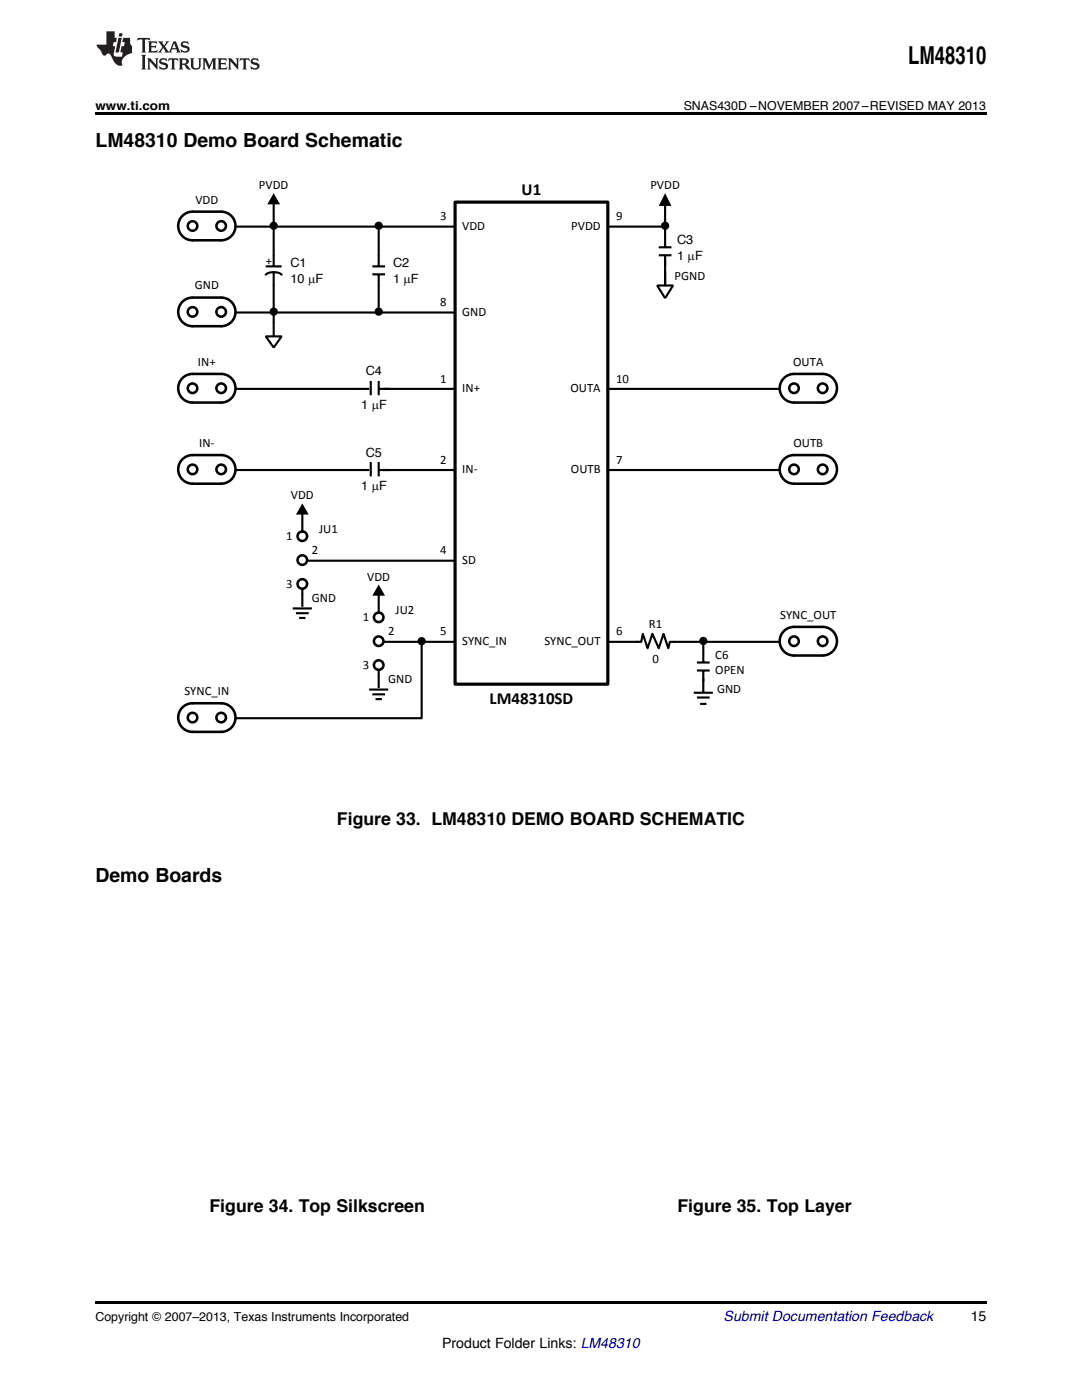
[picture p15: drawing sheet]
<svg xmlns="http://www.w3.org/2000/svg" width="216mm" height="279mm" viewBox="0 0 216 279" stroke-linecap="round" stroke-linejoin="round" font-family="sans-serif">
<defs><g id="words">
<text font-size="4.9" x="181.2" y="12.8">LM48310</text>
<g font-size="3.9">
<text x="19" y="29.3">LM48310 Demo Board Schematic</text>
<text x="19" y="176">Demo Boards</text>
</g>
<g font-size="3.5">
<text x="67.2" y="164.7">Figure 33. LM48310 DEMO BOARD SCHEMATIC</text>
<text x="41.8" y="242">Figure 34. Top Silkscreen</text>
<text x="135.2" y="242">Figure 35. Top Layer</text>
</g>
<g font-size="3.4">
<text x="104.1" y="39">U1</text>
<text x="97.7" y="140.4">LM48310SD</text>
</g>
<text font-size="2.8" fill="#0000c8" x="144.4" y="263.6">Submit Documentation Feedback</text>
<g font-size="2.8">
<text x="193.7" y="263.6">15</text>
<text x="88.2" y="269">Product Folder Links: LM48310</text>
</g>
<g font-size="2.5">
<text x="19" y="21.9">www.ti.com</text>
<text x="136.4" y="21.9">SNAS430D –NOVEMBER 2007–REVISED MAY 2013</text>
<text x="39" y="40.6">VDD</text>
<text x="51.7" y="37.8">PVDD</text>
<text x="129.8" y="37.8">PVDD</text>
<text x="87.9" y="44">3</text>
<text x="92.2" y="45.9">VDD</text>
<text x="114" y="45.9">PVDD</text>
<text x="123" y="44">9</text>
<text x="53" y="52.9">+</text>
<text x="57.9" y="53.4">C1</text>
<text x="78.4" y="53.4">C2</text>
<text x="135.1" y="48.7">C3</text>
<text x="135.1" y="51.8">1 PF</text>
<text x="38.9" y="57.8">GND</text>
<text x="57.9" y="56.4">10 PF</text>
<text x="78.4" y="56.4">1 PF</text>
<text x="134.6" y="55.9">PGND</text>
<text x="87.9" y="61.1">8</text>
<text x="92.2" y="63">GND</text>
<text x="39.5" y="73">IN+</text>
<text x="73" y="74.9">C4</text>
<text x="87.9" y="76.3">1</text>
<text x="123" y="76.3">10</text>
<text x="158.3" y="73">OUTA</text>
<text x="72" y="81.6">1 PF</text>
<text x="92.2" y="78.2">IN+</text>
<text x="113.8" y="78.2">OUTA</text>
<text x="39.7" y="89.2">IN-</text>
<text x="158.3" y="89.2">OUTB</text>
<text x="73" y="91.1">C5</text>
<text x="87.9" y="92.5">2</text>
<text x="92.2" y="94.4">IN-</text>
<text x="113.9" y="94.4">OUTB</text>
<text x="123" y="92.5">7</text>
<text x="58" y="99.7">VDD</text>
<text x="72" y="97.8">1 PF</text>
<text x="57.1" y="107.8">1</text>
<text x="63.7" y="106.3">JU1</text>
<text x="62.2" y="110.6">2</text>
<text x="87.9" y="110.6">4</text>
<text x="92.2" y="112.5">SD</text>
<text x="57.1" y="117.3">3</text>
<text x="73.3" y="115.9">VDD</text>
<text x="62.2" y="120.2">GND</text>
<text x="72.4" y="124">1</text>
<text x="78.9" y="122.5">JU2</text>
<text x="129.5" y="125.4">R1</text>
<text x="155.7" y="123.5">SYNC_OUT</text>
<text x="77.5" y="126.8">2</text>
<text x="87.9" y="126.8">5</text>
<text x="92.2" y="128.7">SYNC_IN</text>
<text x="108.6" y="128.7">SYNC_OUT</text>
<text x="123" y="126.8">6</text>
<text x="142.7" y="131.5">C6</text>
<text x="72.4" y="133.5">3</text>
<text x="77.4" y="136.3">GND</text>
<text x="130.2" y="132.3">0</text>
<text x="142.7" y="134.5">OPEN</text>
<text x="36.8" y="138.7">SYNC_IN</text>
<text x="143.1" y="138.3">GND</text>
<text x="19" y="263.6">Copyright © 2007–2013, Texas Instruments Incorporated</text>
</g>
</g></defs>
<path d="M19 259.7h177.8v.5h-177.8z" fill="#000"/>
<path d="M90.8 40.3h30.5v96.2h-30.5z" fill="none" stroke="#000" stroke-width=".63"/>
<circle cx="158.4" cy="93.7" r=".95" fill="#fff"/>
<circle cx="158.4" cy="93.7" r=".95" fill="none" stroke="#000" stroke-width=".51"/>
<circle cx="164.1" cy="93.7" r=".95" fill="#fff"/>
<g fill="none" stroke="#000" stroke-width=".51">
<path d="M156.2 91.9a2.85 2.85 0 0 1 2.2-1.1h5.7a2.86 2.86 0 0 1 2.9 2.9 2.86 2.86 0 0 1-2.9 2.8h-5.7a2.86 2.86 0 0 1-2.5-1.6 2.86 2.86 0 0 1 .3-3z"/>
<circle cx="164.1" cy="93.7" r=".95"/>
</g>
<circle cx="158.4" cy="128" r=".95" fill="#fff"/>
<circle cx="158.4" cy="128" r=".95" fill="none" stroke="#000" stroke-width=".51"/>
<circle cx="164.1" cy="128" r=".95" fill="#fff"/>
<g fill="none" stroke="#000" stroke-width=".51">
<path d="M156.6 125.7l1.2-.5 .6-.1h5.7a2.86 2.86 0 0 1 2.9 2.9 2.86 2.86 0 0 1-2.9 2.8h-5.7a2.86 2.86 0 0 1-2.7-1.9 2.86 2.86 0 0 1 .9-3.2z"/>
<circle cx="164.1" cy="128" r=".95"/>
</g>
<g fill="none" stroke="#000" stroke-width=".42">
<path d="M121.3 93.8h34.3M121.3 128.1h6M127 128.1h1l.3-1.6 .9 2.9 1-2.9 1.2 2.9 1-2.9 .9 2.9 .4-1.3h21.9M138.4 138.3h3.8M139.1 132.2h2.5M139.1 133.8h2.5M139.1 139.2h2.5M140.3 127.8v4.4M140.3 133.8v4.5M139.7 140.5h1.3"/>
<circle cx="140.3" cy="127.9" r=".61"/>
</g>
<circle cx="140.3" cy="127.9" r=".61" fill="#000"/>
<circle cx="158.4" cy="77.5" r=".95" fill="#fff"/>
<circle cx="158.4" cy="77.5" r=".95" fill="none" stroke="#000" stroke-width=".51"/>
<circle cx="164.1" cy="77.5" r=".95" fill="#fff"/>
<g fill="none" stroke="#000" stroke-width=".51">
<path d="M156.2 75.7a2.85 2.85 0 0 1 2.2-1.1h5.7a2.86 2.86 0 0 1 2.9 2.9 2.86 2.86 0 0 1-2.9 2.8h-5.7a2.86 2.86 0 0 1-2.5-1.6 2.86 2.86 0 0 1 .3-3z"/>
<circle cx="164.1" cy="77.5" r=".95"/>
</g>
<path d="M121.3 77.6h34.3" fill="none" stroke="#000" stroke-width=".42"/>
<circle cx="38.4" cy="93.7" r=".95" fill="#fff"/>
<circle cx="38.4" cy="93.7" r=".95" fill="none" stroke="#000" stroke-width=".51"/>
<circle cx="44.1" cy="93.7" r=".95" fill="#fff"/>
<g fill="none" stroke="#000" stroke-width=".51">
<path d="M36.2 91.9a2.85 2.85 0 0 1 2.2-1.1h5.7a2.86 2.86 0 0 1 2.9 2.9 2.86 2.86 0 0 1-2.9 2.8h-5.7a2.86 2.86 0 0 1-2.6-1.6 2.86 2.86 0 0 1 .4-3z"/>
<circle cx="44.1" cy="93.7" r=".95"/>
</g>
<path d="M47 93.8h26.7M74 92.2v2.9M75.6 93.8h15.2M75.6 92.2v2.9" fill="none" stroke="#000" stroke-width=".42"/>
<circle cx="38.4" cy="77.5" r=".95" fill="#fff"/>
<circle cx="38.4" cy="77.5" r=".95" fill="none" stroke="#000" stroke-width=".51"/>
<circle cx="44.1" cy="77.5" r=".95" fill="#fff"/>
<g fill="none" stroke="#000" stroke-width=".51">
<path d="M36.2 75.7a2.85 2.85 0 0 1 2.2-1.1h5.7a2.86 2.86 0 0 1 2.9 2.9 2.86 2.86 0 0 1-2.9 2.8h-5.7a2.86 2.86 0 0 1-2.6-1.6 2.86 2.86 0 0 1 .4-3z"/>
<circle cx="44.1" cy="77.5" r=".95"/>
</g>
<path d="M47 77.6h26.7M74 76v2.9M75.6 77.6h15.2M75.6 76v2.9" fill="none" stroke="#000" stroke-width=".42"/>
<circle cx="38.4" cy="62.2" r=".95" fill="#fff"/>
<circle cx="38.4" cy="62.2" r=".95" fill="none" stroke="#000" stroke-width=".51"/>
<circle cx="44.1" cy="62.2" r=".95" fill="#fff"/>
<g fill="none" stroke="#000" stroke-width=".51">
<path d="M36.2 60.5a2.85 2.85 0 0 1 2.2-1.1h5.7a2.86 2.86 0 0 1 2.9 2.8 2.86 2.86 0 0 1-2.9 2.9h-5.7a2.86 2.86 0 0 1-2.6-1.6 2.86 2.86 0 0 1 .4-3z"/>
<circle cx="44.1" cy="62.2" r=".95"/>
</g>
<path d="M47 62.4h43.8M76.5 128.1h14.3" fill="none" stroke="#000" stroke-width=".42"/>
<circle cx="75.6" cy="128" r=".95" fill="#fff"/>
<circle cx="75.6" cy="128" r=".95" fill="none" stroke="#000" stroke-width=".51"/>
<circle cx="75.6" cy="123.2" r=".95" fill="#fff"/>
<circle cx="75.6" cy="123.2" r=".95" fill="none" stroke="#000" stroke-width=".51"/>
<circle cx="75.6" cy="132.7" r=".95" fill="#fff"/>
<circle cx="75.6" cy="132.7" r=".95" fill="none" stroke="#000" stroke-width=".51"/>
<g fill="none" stroke="#000" stroke-width=".42">
<path d="M75.6 118.6v3.8M73.7 137.6h3.8M74.3 138.6h2.5M74.9 139.5h1.3M75.6 133.8v3.5M84.1 128.1v15.2h-37.1"/>
<circle cx="84.1" cy="128" r=".61"/>
</g>
<g fill="#000">
<path d="M75.6 116.7l1.2 2.2h-2.5z"/>
<circle cx="84.1" cy="128" r=".61"/>
</g>
<circle cx="60.3" cy="111.8" r=".95" fill="#fff"/>
<circle cx="60.3" cy="111.8" r=".95" fill="none" stroke="#000" stroke-width=".51"/>
<circle cx="60.3" cy="107" r=".95" fill="#fff"/>
<circle cx="60.3" cy="107" r=".95" fill="none" stroke="#000" stroke-width=".51"/>
<circle cx="60.3" cy="116.5" r=".95" fill="#fff"/>
<circle cx="60.3" cy="116.5" r=".95" fill="none" stroke="#000" stroke-width=".51"/>
<path d="M60.3 102.4v3.8M60.3 117.6v3.5M58.4 121.4h3.8M59.1 122.4h2.5M59.7 123.3h1.3" fill="none" stroke="#000" stroke-width=".42"/>
<path d="M60.3 100.5l1.3 2.2h-2.5z" fill="#000"/>
<circle cx="38.4" cy="143.2" r=".95" fill="#fff"/>
<circle cx="38.4" cy="143.2" r=".95" fill="none" stroke="#000" stroke-width=".51"/>
<circle cx="44.1" cy="143.2" r=".95" fill="#fff"/>
<g fill="none" stroke="#000" stroke-width=".51">
<path d="M36.6 141l1.2-.6 .6-.1h5.7a2.86 2.86 0 0 1 2.9 2.9 2.86 2.86 0 0 1-2.9 2.9h-5.7a2.86 2.86 0 0 1-2.7-1.9 2.86 2.86 0 0 1 .9-3.2z"/>
<circle cx="44.1" cy="143.2" r=".95"/>
</g>
<circle cx="38.4" cy="45.1" r=".95" fill="#fff"/>
<circle cx="38.4" cy="45.1" r=".95" fill="none" stroke="#000" stroke-width=".51"/>
<circle cx="44.1" cy="45.1" r=".95" fill="#fff"/>
<g fill="none" stroke="#000" stroke-width=".51">
<path d="M36.2 43.3a2.85 2.85 0 0 1 2.2-1.1h5.7a2.86 2.86 0 0 1 2.9 2.9 2.86 2.86 0 0 1-2.9 2.9h-5.7a2.86 2.86 0 0 1-2.6-1.7 2.86 2.86 0 0 1 .4-3z"/>
<circle cx="44.1" cy="45.1" r=".95"/>
</g>
<g fill="none" stroke="#000" stroke-width=".42">
<path d="M47 45.2h43.8M53 55a2.37 2.37 0 0 1 3.2 0M53 53.2h3.2M54.6 40.5v12.7M54.6 54.4v12.7M74.3 53.2h2.5M74.3 54.8h2.5M75.6 44.9v8.3M75.6 54.8v7.3M121.3 45.2h11.4M131.1 57h3.2l-1.6 2.5zM131.4 49.4h2.6"/>
<path d="M131.4 50.9h2.6M132.7 40.8v8.6M132.7 50.9v6.1M53 67.1h3.2l-1.6 2.3zM61.3 111.9h29.5"/>
<circle cx="54.6" cy="45" r=".61"/>
<circle cx="75.6" cy="45" r=".61"/>
<circle cx="132.7" cy="45" r=".61"/>
<circle cx="54.6" cy="62.2" r=".61"/>
<circle cx="75.6" cy="62.2" r=".61"/>
</g>
<g fill="#000">
<path d="M54.6 38.6l1.3 2.2h-2.6zM132.7 38.6l1.3 2.5h-2.6z"/>
<circle cx="54.6" cy="45" r=".61"/>
<circle cx="75.6" cy="45" r=".61"/>
<circle cx="132.7" cy="45" r=".61"/>
<circle cx="54.6" cy="62.2" r=".61"/>
<circle cx="75.6" cy="62.2" r=".61"/>
</g>
<path d="M19 22.5h177.8v.5h-177.8z" fill="#000"/>
<g fill="#231f20">
<path d="M27.5 7.6l-.1 .5 .4-.2h.6v.1v2.1l-.2 .4h1l-.3-.4v-2.1l.1-.1h.5l.5 .2-.2-.5zM29.5 8.3l.2 .3v1.5l-.2 .4h1.8l.2-.6a1.04 1.04 0 0 1-1.3 .2v-.7h.6l.3 .2v-.6l-.3 .2h-.6v-.6l.8-.1 .4 .3-.2-.5zM31.5 8.3l.9 1.1-.9 1.1h.8l-.2-.2 .5-.7 .4 .7-.2 .2h1.5l-.1-.2 .1-.4h.9l.1 .4-.2 .2h1l-.3-.3-.7-1.9h-.5l-.9 2-.8-1 .9-1h-.8l.1 .3-.3 .5-.4-.6 .2-.2zM34.7 8.6l.4 1h-.7zM36.3 8.4a.63 .63 0 0 0-.2 .7 .63 .63 0 0 0 .6 .4l.6 .2 .1 .2a.75 .75 0 0 1-.7 .4 .75 .75 0 0 1-.6-.5l.1 .7 .1-.1a1.11 1.11 0 0 0 1.5-.6 1.13 1.13 0 0 0-1.2-.8l-.1-.4a1.04 1.04 0 0 1 1.2 .2l-.2-.5-.1 .1-.5-.2zM28.2 10.9l.2 .4v2.2l-.2 .4h1l-.3-.4v-2.2l.3-.4zM29.3 11.6l.3 .4v1.5l-.3 .4h.8l-.2-.4v-1.3l1.5 1.7v-1.9l.2-.4h-.7l.2 .4v.9l-1.1-1.3zM32 11.8a.62 .62 0 0 0-.2 .7 .62 .62 0 0 0 .6 .4l.6 .1 .1 .3a.76 .76 0 0 1-.7 .3 .76 .76 0 0 1-.6-.4l.1 .7 .1-.1a1.11 1.11 0 0 0 1.5-.6 1.13 1.13 0 0 0-1.2-.8l-.1-.4a1.04 1.04 0 0 1 1.2 .2l-.2-.6-.1 .1-.5-.1zM33.7 11.6l-.2 .6a.61 .61 0 0 1 .8-.3v1.6l-.2 .4h.9l-.2-.4v-1.6a.63 .63 0 0 1 .8 .3l-.2-.6zM35.6 11.6l.3 .4v1.5l-.3 .4h1l-.2-.2v-.8l.5 .2a.76 .76 0 0 0 1.2 .7l-1-1a.58 .58 0 0 0 .6-.5 .58 .58 0 0 0-.5-.6zM36.4 11.9h.1a.45 .45 0 0 1 .5 .1 .45 .45 0 0 1 .1 .5l-.7 .2zM37.9 11.6l.2 .2a2.17 2.17 0 0 0 .3 1.9 .99 .99 0 0 0 1.6-.6v-1.1l.2-.4h-.7l.2 .2a1.92 1.92 0 0 1-.2 1.8 .6 .6 0 0 1-.9-.5v-1.1l.2-.4zM40.4 11.6l.2 .4v1.5l-.2 .4h.7l-.2-.4v-1.4l.8 1.8 .8-1.8v1.4l-.2 .4h.9l-.2-.4v-1.5l.2-.4h-.8l-.6 1.5-.6-1.5zM43.4 11.6l.2 .4v1.5l-.2 .4h1.8l.2-.6a1.04 1.04 0 0 1-1.3 .1v-.6h.5l.4 .2v-.6l-.4 .2h-.5v-.7h.8l.3 .3-.1-.6zM45.5 11.6l.2 .4v1.5l-.2 .4h.7l-.2-.4v-1.3l1.5 1.7v-1.9l.2-.4h-.7l.2 .4v.9l-1.1-1.3zM47.9 11.6l-.1 .6a.61 .61 0 0 1 .8-.3v1.6l-.3 .4h1l-.3-.4 .1-1.6a.63 .63 0 0 1 .7 .3l-.1-.6zM50.2 11.8a.62 .62 0 0 0-.2 .7 .62 .62 0 0 0 .6 .4l.6 .1 .2 .3a.76 .76 0 0 1-.8 .3 .76 .76 0 0 1-.6-.4l.1 .7 .2-.1a1.11 1.11 0 0 0 1.5-.6 1.13 1.13 0 0 0-1.3-.8l-.1-.4a1.04 1.04 0 0 1 1.2 .2l-.1-.6-.2 .1-.5-.1z"/>
<path d="M21.2 6.3v2.6h-1.9l.1 .4 .7 .9a.91 .91 0 0 0 1 .8 .56 .56 0 0 1 .5-.3 .56 .56 0 0 1 .5 .3l.4 .8a1.53 1.53 0 0 0 1.9 1.2 1.54 1.54 0 0 1 1-2.1l.9-.3v-1.4a1.52 1.52 0 0 1-.3-1.6h-1.4l-.2 .8h.5l-.2 .8h-.4l-.2 1v.2l.4 .1-.2 .8a1.93 1.93 0 0 1-1.6-.3l.3-1.8h-.5l.2-.8h.4l.2-.8h-.4v-1.3zM23.6 7.6l-.6 2.9h.7l.6-2.9zM23.8 6.6l-.1 .7h.6l.2-.7z"/>
</g>
<use href="#words"/>
</svg>
